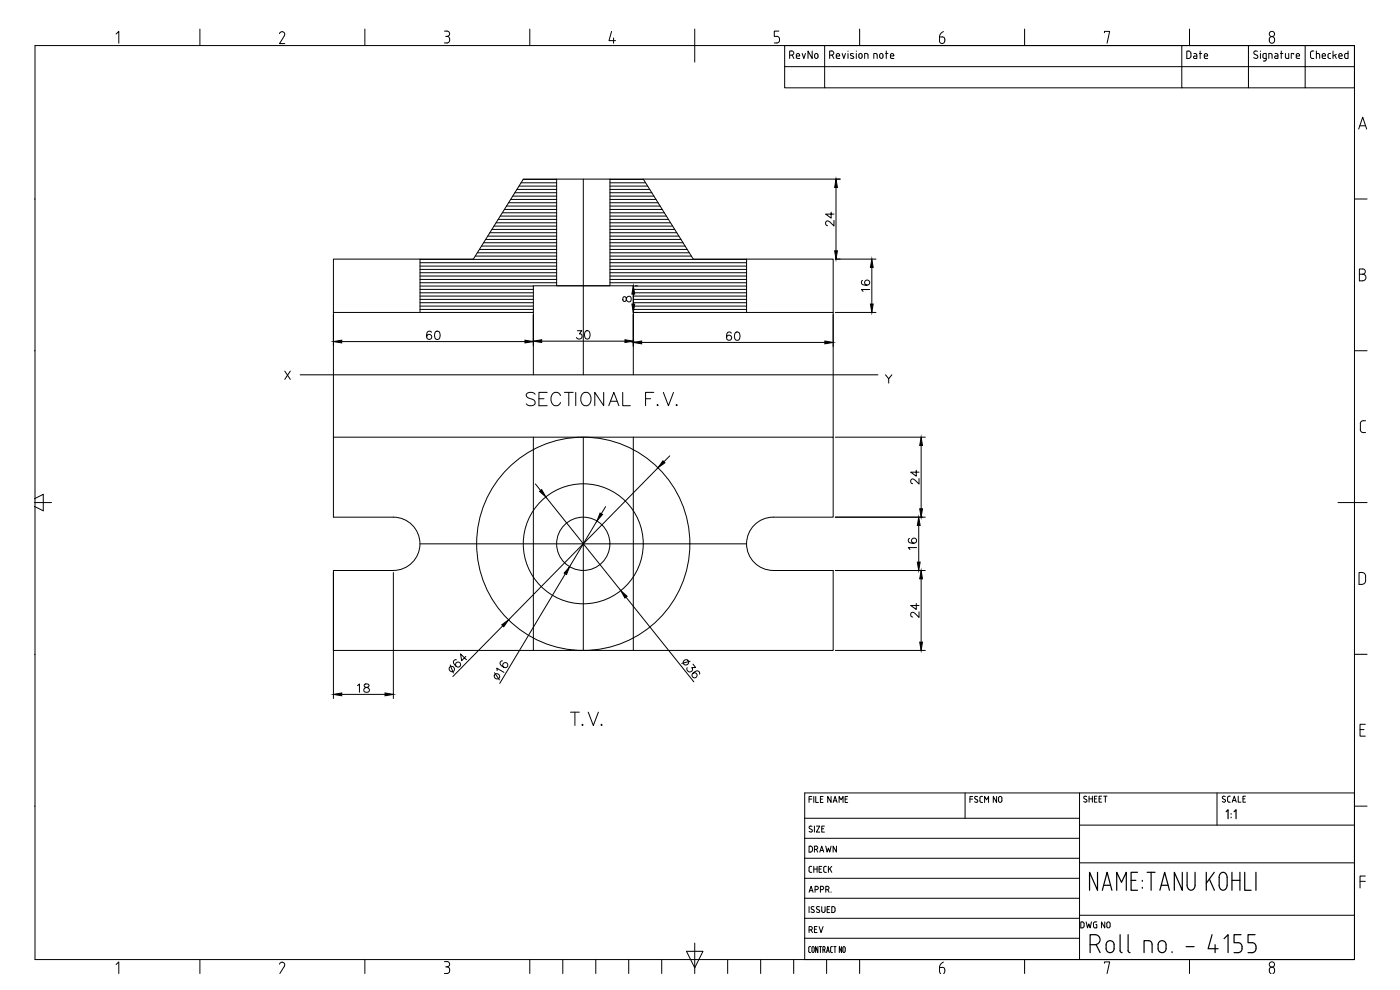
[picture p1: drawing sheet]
<svg xmlns="http://www.w3.org/2000/svg" width="420mm" height="297mm" viewBox="0 0 420 297" stroke-linecap="round" stroke-linejoin="round" font-family="sans-serif">
<defs><g id="words">
<g font-size="7.9">
<text x="157" y="123.1">SECTIONAL F.V.</text>
<text x="170.4" y="219.1">T.V.</text>
</g>
<g font-size="5.7">
<text x="251.5" y="69.1" transform="rotate(-90 251.5 69.1)">24</text>
<text x="262.1" y="88.5" transform="rotate(-90 262.1 88.5)">16</text>
<text x="127" y="103">60</text>
<text x="172.2" y="103">30</text>
<text x="217.3" y="103.4">60</text>
<text x="276.9" y="146.4" transform="rotate(-90 276.9 146.4)">24</text>
<text x="276.2" y="166.2" transform="rotate(-90 276.2 166.2)">16</text>
<text x="276.9" y="186.6" transform="rotate(-90 276.9 186.6)">24</text>
<text x="106.5" y="208.8">18</text>
</g>
<g font-size="5.3">
<text x="236" y="18.7">RevNo</text>
<text x="355.2" y="18.7">Date</text>
<text x="392.3" y="18.7">Checked</text>
</g>
<g font-size="4.9">
<text x="185.9" y="91.7">8</text>
<text x="242" y="256.8">DRAWN</text>
<text x="242" y="262.8">CHECK</text>
<text x="242" y="281.2">REV</text>
<text x="323.5" y="279.8">DWG NO</text>
</g>
</g></defs>
<!-- layer: Title Block -->
<g fill="none" stroke="#000" stroke-width=".3">
<path d="M10.5 13.7h396v274.2h-396zM34.8 10.2l.9-.8v3.6M60 8.7v5M84.7 9.5l.7 .4-.1 .8M84.7 9.5l-.5 .2-.3 .4M85.4 10.7l-1.5 2.4h1.6M109.5 8.7v5M133.4 9.3h.8a.83 .83 0 0 1 .7 1.1 .83 .83 0 0 1-1.1 .5M134.2 10.9a1.01 1.01 0 0 1 .8 1 1.01 1.01 0 0 1-.8 1h-.8M159 8.7v5M183.5 9.4l-.7 2.8h1.9M184.1 11.4v1.6"/>
<path d="M208.5 8.7v9.9M232.4 12.9h.8M233.1 10.9a1.02 1.02 0 0 1 .9 1 1.02 1.02 0 0 1-.9 1M233.8 9.3h-1.4v1.6h.8M249 16.6h.6M249.6 16.5a.61 .61 0 0 0 .6-.6 .61 .61 0 0 0-.6-.6h-.6v2.2M249.7 16.6l.5 .9M251 16.5a.5 .5 0 0 1 .5-.5 .5 .5 0 0 1 .5 .5M251 16.6l.2 .9h.8M252 16.6v.2h-1M252.7 16l.5 1.5 .5-1.5M254.5 15.3v.1"/>
<path d="M254.5 16v1.5M256.1 16.2l-.6-.2-.3 .3 .2 .3 .8 .5-.1 .4-.9-.1M257 15.3v.1M257 16v1.5M257.7 16.5a.5 .5 0 0 1 .5-.5 .5 .5 0 0 1 .5 .5M257.8 16.6l-.1 .4a.5 .5 0 0 0 .5 .5 .5 .5 0 0 0 .5-.5M258 8.7v5M258.7 16.6v.4M259.5 17.5v-1.5l.9 .3 .1 1.2M263.2 16.5l-.2-.4-.8-.1v1.5M263.3 16.5v1M264 16.5a.5 .5 0 0 1 .5-.5 .5 .5 0 0 1 .5 .5"/>
<path d="M264 16.6v.4a.5 .5 0 0 0 .5 .5 .5 .5 0 0 0 .5-.5v-.4M265.8 16h.7M266 15.3v2.2M267.2 16.6l.2 .9h.9M267.2 16.5a.5 .5 0 0 1 .5-.5 .5 .5 0 0 1 .5 .5M268.3 16.6v.2h-1.1M281.9 12.3a.79 .79 0 0 0 .8 .8 .79 .79 0 0 0 .8-.8M282 11.1l1.3 .2 .3 1M282 11.1v1.2M283.1 9.5l-.9 .8-.2 .8M307.5 8.7v5M331.5 9.8v-.4h1.5l-.8 3.6"/>
<path d="M354.7 13.7h-119.2v6.3M357 8.7v5M374.7 13.7v12.7h17M377.4 15.4a.6 .6 0 0 0-.9 0 .6 .6 0 0 0 0 .8l.7 .4a.57 .57 0 0 1 .1 .8 .57 .57 0 0 1-.8 0l-.3-.1M378.3 15.3v.1M378.3 16v1.5M379.5 16l-.5 .5 .1 .8 .4 .2M379.5 16h.5v1.9l-.2 .3-.7 .1M379.5 17.5h.5M380.8 17.5v-1.5l.9 .3 .1 1.2M381.2 11.2a.9 .9 0 0 1 1.3 .8 .9 .9 0 0 1-1.3 .7l-.3-.9zM382.6 16l.7 .1 .2 .4"/>
<path d="M383.5 16.5v1l-.9-.2 .1-.5h.8M384.3 16h.7M384.5 15.3v2.2M385.8 16v1.3l.4 .2M386.8 16v1.5h-.6M388.3 16.3v-.3h-.8v1.5M389 16.5a.5 .5 0 0 1 .5-.5 .5 .5 0 0 1 .5 .5M389 16.6l.2 .9h.8M390 16.6v.2h-1M391.7 13.7h-37v12.7h20M391.7 13.7h14.8v12.7h-14.8zM235.5 20v6.4h12"/>
<path d="M235.5 20h171M247.5 20v6.4h107.2M407.8 38.7l1.2-3.5 1.2 3.5M408.1 37.7h1.7M10.3 59.7h.2M406.5 59.7h3.8M408 82.3h1M409 80.7a.79 .79 0 0 1 .8 .8 .79 .79 0 0 1-.8 .8M409 80.7h-1v3.6l1-.1a.98 .98 0 0 0 .9-.9 .98 .98 0 0 0-.9-1M10.3 105.2h.2M406.5 105.2h3.8M408.2 128.9a.9 .9 0 0 0 .9 .9h.7"/>
<path d="M408.3 127.1v1.8M409.1 126.2a.9 .9 0 0 0-.9 .9M409.2 126.2h.6M10.3 149.6l2.7-1.3v5l-2.7-1.4M10.3 150.8h5.2M401.5 150.8h8.8M407.9 171.8a1.52 1.52 0 0 1 1.9 .7v1.7l-.2 .7a1.69 1.69 0 0 1-1.7 .4zM10.3 196.3h.2M406.5 196.3h3.8M408.2 218.9h1.1M409.8 217.3h-1.6v3.6h1.6M242.8 239.8h.8"/>
<path d="M243.6 239h-.8v1.8M244.2 239v1.8M244.8 239v1.8h.8M246.2 239.8h.6M247 239h-.8v1.8h.8M249.4 239v1.8l-1-1.8v1.8M253.6 239.8h.6M254.4 239h-.8v1.8h.8M289.6 237.9v7.6M291.1 239.8h.8M291.9 239h-.8v1.8M292.9 239l.5 .1"/>
<path d="M292.9 239l-.4 .4 .8 .6M294.9 239l-.8 .2v1.1l.2 .4 .6 .1M299.1 239v1.8l-1-1.8v1.8M299.7 239.4a.5 .5 0 0 1 .5-.4 .5 .5 0 0 1 .5 .4M299.7 239.5v.8a.5 .5 0 0 0 .5 .4 .5 .5 0 0 0 .5-.4v-.8M324 237.9v50M326.1 239a.47 .47 0 0 0-.7-.1 .47 .47 0 0 0 0 .7l.6 .3a.5 .5 0 0 1 0 .8 .5 .5 0 0 1-.8-.2M326.8 239.7h1M326.8 238.9v1.8M327.8 238.9v1.8M328.5 239.7h.5M329.2 238.9h-.7v1.8h.7"/>
<path d="M329.8 239.7h.6M330.6 238.9h-.8v1.8h.8M331.2 238.9h1M331.7 238.9v1.8M365.2 237.9v9.7M367.6 239.9a.49 .49 0 0 1 0 .8 .49 .49 0 0 1-.8-.2M367.7 239a.46 .46 0 0 0-.7-.1 .46 .46 0 0 0 0 .7l.6 .3M368.9 238.9l-.4 .2-.1 1.1 .5 .5M368.9 238.9h.3M371.6 238.9v1.8h.8M373 239.7h.6M373.8 238.9h-.8v1.8h.8"/>
<path d="M406.5 237.9h-165v50M10.3 241.9h.2M241.5 257.5h82.5M241.5 251.5h82.5M241.5 245.5h82.5M242.8 249.5l.6 .2M243 248.6l.8 .6-.4 .4M243.2 247.9l-.4 .3 .2 .4M243.2 247.8l.5 .1M244.4 247.9v1.8M245 247.9h1l-1 1.8h1M246.6 248.7h.6"/>
<path d="M247.4 247.9h-.8v1.8h.8M250 240.8l.6-1.8 .6 1.8M250.2 240.3h.8M251.8 240.8v-1.8l.6 1 .6-1v1.8M293.2 240a.48 .48 0 0 1 0 .8 .48 .48 0 0 1-.7-.3M295.5 240.8v-1.8l.6 1 .6-1v1.8M324 258.9h82.5M324 247.6h82.5M368.9 240.7h.3M369.8 240.7l.6-1.8 .6 1.8M370 240.2h.8M406.5 241.9h3.8"/>
<path d="M241.5 275.5h82.5M241.5 269.5h82.5M241.5 263.5h82.5M242.8 267.7l.6-1.8 .6 1.8M242.8 272v1.8M243 267.2h.8M243.6 272.8l.6 .3a.49 .49 0 0 1 0 .7 .49 .49 0 0 1-.8-.2M244.3 272.1a.47 .47 0 0 0-.7 0 .47 .47 0 0 0 0 .7M244.6 266.9h.5M245.1 266.9a.5 .5 0 0 0 .5-.5 .5 .5 0 0 0-.5-.5h-.5v1.8M245.2 272.8l.6 .3a.49 .49 0 0 1 0 .7 .49 .49 0 0 1-.8-.2M245.9 272.1a.48 .48 0 0 0-.7 0 .48 .48 0 0 0 0 .7"/>
<path d="M246.2 266.9h.5M246.6 272v1.3a.5 .5 0 0 0 .5 .5 .5 .5 0 0 0 .5-.5v-1.3M246.7 266.9a.5 .5 0 0 0 .5-.5 .5 .5 0 0 0-.5-.5h-.5v1.8M247.8 266.9h.5M248.2 272.8h.6M248.3 265.9a.5 .5 0 0 1 .5 .5 .5 .5 0 0 1-.5 .5M248.3 265.9h-.5v1.8M248.4 266.9l.4 .8M249 272h-.8v1.8h.8M249.4 267.6v.1M249.6 272l.7 .1a1.21 1.21 0 0 1 .2 1.4l-.9 .3zM324 274.6h82.5"/>
<path d="M408.2 264.4h1.6M409.8 262.8h-1.6v3.6M34.8 289.4l.9-.8v3.5M60 287.9v4.2M84.7 288.7l.7 .4-.1 .8M84.7 288.7l-.5 .2-.3 .4M85.4 289.9l-1.4 2.2M109.5 287.9v4.2M133.4 288.5h.8M133.8 290.1h.4M134.2 288.5a.79 .79 0 0 1 .7 .8 .79 .79 0 0 1-.7 .8M134.2 290.1a1.01 1.01 0 0 1 .8 1 1.01 1.01 0 0 1-.8 1h-.8"/>
<path d="M159 287.9v4.2M168.9 287.9v4.2M178.8 287.9v4.2M188.7 287.9v4.2M198.6 287.9v4.2M206 285.4h5l-2.5 5zM208.5 283v9.1M218.4 287.9v4.2M228.3 287.9v4.2M238.2 287.9v4.2M241.5 281.5h82.5M243.3 284l-.6 .2v1.2l.2 .4h.4"/>
<path d="M243.7 285.3l.3 .5 .4-.5M243.7 285.3v-1.1l.3-.2 .3 .2 .1 1.1M245.5 284v1.8l-.7-1.8v1.8M245.9 284h.7M246.2 284v1.8M247 285h.3M247.3 285l.3-.3v-.5l-.6-.2v1.8M247.4 285l.2 .8M248.1 285.8l.4-1.8 .4 1.8M248.1 287.9v4.2M248.2 285.3h.6M249.3 285.4l.3 .4"/>
<path d="M249.3 284.5v.9M249.6 284l-.3 .4M249.6 285.8h.2M249.6 284h.2M250.2 284h.7M250.6 284v1.8M252.6 284v1.8l-.7-1.8v1.8M252.9 284.5l.2-.4h.4l.2 1.2M252.9 285.3l.4 .5 .3-.5M253 284.5v.8M258 287.9v4.2M282 290.3v1.4l.3 .4"/>
<path d="M282 290.3h.8M282.8 290.2a1.02 1.02 0 0 1 .8 .8 1.02 1.02 0 0 1-.4 1.1M283.1 288.7l-.9 .8-.2 .8M307.5 287.9v4.2M331.5 289v-.4h1.5l-.8 3.5M357 287.9v4.2M381.5 292.1a.92 .92 0 0 1-.5-1.4 .92 .92 0 0 1 1.4 0l.1 .9-.5 .5"/>
<circle cx="381.7" cy="10.2" r=".79"/>
<circle cx="381.7" cy="289.4" r=".79"/>
</g>
<g fill="none" stroke="#000" stroke-width=".36">
<path d="M368 243.5l.6-.5v2.6M369.5 244.1v.2M369.5 245.2v.1M370.4 243.5l.6-.5v2.6M329.4 261.7v5.4l-2.4-5.4v5.4M330.8 267.1l1.5-5.4 1.4 5.4M331.2 265.6h2.1M335.1 267.1v-5.4l1.5 3 1.4-3v5.4M339.5 264.1h1.4M341.4 261.7h-1.9v5.4h1.9M342.8 264.1v.3M342.8 266.2v.3"/>
<path d="M344.3 261.7h2.4M345.5 261.7v5.4M348.1 267.1l1.4-5.4 1.5 5.4M348.5 265.6h2.1M354.8 261.7v5.4l-2.4-5.4v5.4M356.3 261.7v3.9a1.23 1.23 0 0 0 1.2 1.5 1.23 1.23 0 0 0 1.2-1.5v-3.9M362 261.7v5.4M363 263.8l1.5 3.3M364.4 261.7l-2.4 3.3M365.9 263.2a1.23 1.23 0 0 1 1.2-1.5 1.23 1.23 0 0 1 1.2 1.5M365.9 265.6a1.23 1.23 0 0 0 1.2 1.5 1.23 1.23 0 0 0 1.2-1.5M365.9 263.2v2.4"/>
<path d="M368.3 263.2v2.4M369.7 264.1h2.4M369.7 261.7v5.4M372.1 261.7v5.4M373.6 261.7v5.4h1.9M376.9 261.7v5.4M327.2 283.4h1.5M328.7 280.4a1.49 1.49 0 0 1 1.4 1.5 1.49 1.49 0 0 1-1.4 1.5M328.7 280.4h-1.5v5.4M329 283.4l1.2 2.4M332.5 282.5a1.2 1.2 0 0 1 1.2-.1 1.2 1.2 0 0 1 .7 1v1.2a1.2 1.2 0 0 1-1.2 1.2 1.2 1.2 0 0 1-1.2-1.2v-1.5zM336.2 280.4v4.8l.1 .5 .5 .1"/>
<path d="M338.5 285.2l.2 .5 .4 .1M338.6 280.4v4.8M343.4 285.8v-3.6l1.6 .1 .5 .4 .2 .6 .1 2.5M348.1 282.5a1.2 1.2 0 0 1 1.2-.1 1.2 1.2 0 0 1 .7 1v1.2a1.2 1.2 0 0 1-1.2 1.2 1.2 1.2 0 0 1-1.2-1.2v-1.5zM351.8 285.5v.3M356 284h2.4M363.8 280.4l-1.2 4.2h3M364.7 283.4v2.4M367.4 281.6l1.2-1.2v5.4M372.5 280.4h-2.1v2.5l1.2-.1a1.53 1.53 0 0 1 1.2 1.5 1.53 1.53 0 0 1-1.2 1.5h-1.2M376.7 280.4h-2.1v2.5l1.1-.1a1.53 1.53 0 0 1 1.3 1.5 1.53 1.53 0 0 1-1.3 1.5h-1.1"/>
</g>
<!-- layer: 0 -->
<g fill="none" stroke="#000" stroke-width=".3">
<path d="M153.3 59.8h13.8M153.9 58.8h13.2M154.5 57.8h12.6M155.1 56.8h12M155.8 55.8h11.3M156.4 54.8h10.7M157 53.8h10.1M167.1 53.7v32h16v-32M183.1 53.8h10M183.1 54.8h10.6M183.1 55.8h11.3M183.1 56.8h11.9"/>
<path d="M183.1 57.8h12.5M183.1 58.8h13.1M183.1 59.8h13.8M193.1 53.7h59M100.1 77.7h42l15-24h36l15 24h41.9v16h-59.9v-8h-30v8h-60zM126.1 77.8h41M126.1 78.8h41M126.1 79.8h41M126.1 77.7v16M142.6 76.8h24.5M143.2 75.8h23.9M143.9 74.8h23.2"/>
<path d="M144.5 73.8h22.6M145.1 72.8h22M145.7 71.8h21.4M146.4 70.8h20.7M147 69.8h20.1M147.6 68.8h19.5M148.3 67.8h18.8M148.9 66.8h18.2M149.5 65.8h17.6M150.1 64.8h17M150.8 63.8h16.3M151.4 62.8h15.7"/>
<path d="M152 61.8h15.1M152.6 60.8h14.5M183.1 60.8h14.4M183.1 61.8h15M183.1 62.8h15.6M183.1 63.8h16.3M183.1 64.8h16.9M183.1 65.8h17.5M183.1 66.8h18.1M183.1 67.8h18.8M183.1 68.8h19.4M183.1 69.8h20"/>
<path d="M183.1 70.8h20.6M183.1 71.8h21.3M183.1 72.8h21.9M183.1 73.8h22.5M183.1 74.8h23.2M183.1 75.8h23.8M183.1 76.8h24.4M183.1 77.8h41M183.1 78.8h41M183.1 79.8h41M224.1 77.7v16M100.1 93.7v61.5h17.9a8 8 0 0 1 8 8 8 8 0 0 1-8 8h-17.9v38.4"/>
<path d="M126.1 80.8h41M126.1 81.8h41M126.1 82.8h41M126.1 83.8h41M126.1 84.8h41M126.1 85.8h34M126.1 86.8h34M126.1 87.8h34M126.1 88.8h34M126.1 89.8h34M126.1 90.8h34M126.1 91.8h34"/>
<path d="M126.1 92.8h34M183.1 80.8h41M183.1 81.8h41M183.1 82.8h41M183.1 83.8h41M183.1 84.8h41M190.1 85.8h34M190.1 86.8h34M190.1 87.8h34M190.1 88.8h34M190.1 89.8h34M190.1 90.8h34"/>
<path d="M190.1 91.8h34M190.1 92.8h34M250 93.7v37.5M85.5 111.3l1.6 2.5M87.1 111.3l-1.6 2.5M90.1 112.5h173.4M265.8 112.5l.9 1.1 1-1.1M266.7 113.6v1.4M100.1 131.2h149.9v24h-17.9a8 8 0 0 0-8 8 8 8 0 0 0 7.9 8h18v24h-149.9M118.1 171.8v37.8M250.7 171.2h27M276.4 173.7v19"/>
<path d="M250.7 195.2h27M102.6 208.3h13"/>
<circle cx="175" cy="163.2" r="32"/>
<circle cx="175" cy="163.2" r="18"/>
<circle cx="175" cy="163.2" r="8"/>
</g>
<!-- layer: Layer1 -->
<g fill="none" stroke="#000" stroke-width=".3">
<path d="M175.1 53.7v58.8M250.7 53.7h1.4M250.9 56.2v19M250.7 77.7h12.2M100.1 94.4v9.3M160.1 93.7v18.8M190.1 93.7v18.8M190.7 93.7h.6M190.7 85.7h.6M250 94.4v9.6M250.7 93.7h12.2M261.6 80.2v11"/>
<path d="M102.6 102.5h55M162.6 102.4h25M192.6 102.7h55M160.1 131.2v64M175.1 131.2v64M190.1 131.2v64M201 136.8l-1.8 1.8M250.7 131.2h27M276.4 133.7v19M160.7 145.2l1.5 2M163.8 149.1l22.5 28.1M179.2 156.3l-8.3 13.7"/>
<path d="M181.7 152l-1.2 2.2M197.5 140.3l-44.9 45.7M250.7 155.2h27M275.7 157.7v11M126.1 163.2h98M169.7 172.2l-19.7 32.9M187.9 179.2l20.3 25.4M250.7 171.2h26.3M135.1 199.5l1 2.5M137 198a.72 .72 0 0 0-.8 .2 .72 .72 0 0 0-.1 .8 1.43 1.43 0 0 0 1.9 1 .77 .77 0 0 0 .1-1.1 .77 .77 0 0 0-1.1-.1 .77 .77 0 0 0-.1 1.1M139.8 196.9l-1.2 1.3-.4-2 1.8 1.8M150.8 198.3a.72 .72 0 0 0-.7 .4 .72 .72 0 0 0 .1 .8 1.46 1.46 0 0 0 2.1 .5 .77 .77 0 0 0-.2-1.1 .77 .77 0 0 0-1.1 .2 .77 .77 0 0 0 .2 1.1"/>
<path d="M150.9 187.8l-15 15.2M207.1 198.4l-2.5 .7M208 199.3l.8 1h-1.2a.83 .83 0 0 1-.7 1.3 .83 .83 0 0 1-.7-1.3M148.4 201.8l1.5 2.2M149.2 201.2l-.1-.7 2.1 1.2M208 202a.78 .78 0 0 1 1.2 .4 .78 .78 0 0 1-.8 1 .78 .78 0 0 1-.7-1 1.33 1.33 0 0 1 2.2-.7v.6"/>
<circle cx="205.9" cy="198.7" r=".83"/>
<circle cx="135.6" cy="200.7" r=".82"/>
<circle cx="149.1" cy="202.9" r=".82"/>
</g>
<g fill="#000" stroke="#000" stroke-width=".3">
<path d="M250.9 53.7l.4 2.5h-.8zM250.5 75.2h.8l-.4 2.5zM190.1 85.7l.4 2.5h-.9zM189.6 91.2h.9l-.4 2.5zM261.6 77.7l.5 2.5h-.9zM261.2 91.2h.9l-.5 2.5zM100.1 102.5l2.5-.4v.8zM157.6 102.1l2.5 .4-2.5 .4zM160.1 102.4l2.5-.5v.9zM187.6 101.9l2.5 .5-2.5 .4zM190.1 102.7l2.5-.4v.9zM247.6 102.3l2.4 .4-2.4 .5z"/>
<path d="M199 138.3l.5 .6-2 1.4zM276.4 131.2l.4 2.5h-.8zM161.9 147.4l.7-.5 1.2 2.2zM180.1 153.9l.7 .5-1.6 1.9zM275.7 155.2l.4 2.5h-.8zM276 152.7h.8l-.4 2.5zM170.9 170l-.9 2.4-.7-.4zM186.3 177.2l1.9 1.7-.7 .5zM275.3 168.7h.8l-.4 2.5zM150.6 187.5l2-1.5-1.4 2.1z"/>
</g>
<!-- layer: 0 -->
<path d="M276.4 171.2l.4 2.5h-.8zM276 192.7h.8l-.4 2.5zM100.1 208.3l2.5-.4v.9zM115.6 207.9l2.5 .4-2.5 .5z" fill="#000" stroke="#000" stroke-width=".3"/>
<use href="#words"/>
</svg>
